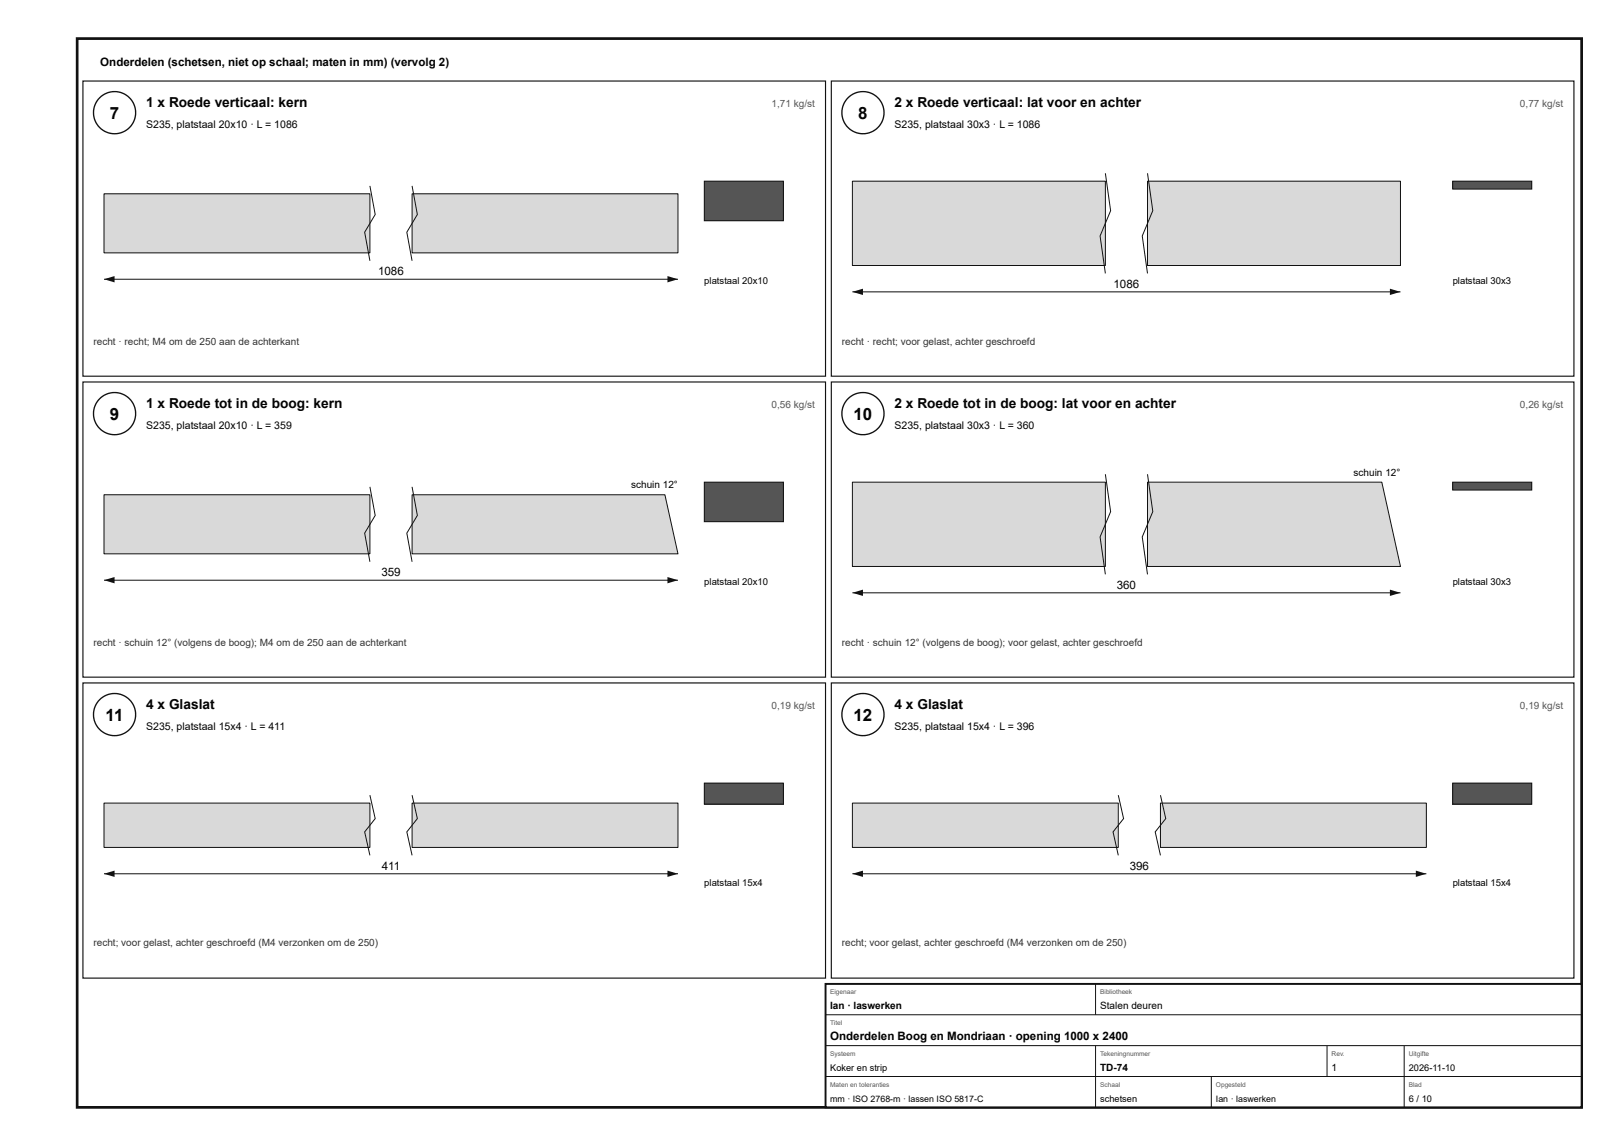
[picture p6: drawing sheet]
<svg xmlns="http://www.w3.org/2000/svg" width="420mm" height="297mm" viewBox="0 0 420 297" stroke-linecap="round" stroke-linejoin="round" font-family="sans-serif">
<defs><g id="words">
<g font-size="4.4">
<text x="28.5" y="30.8">7</text>
<text x="222.5" y="30.8">8</text>
<text x="28.5" y="108.8">9</text>
<text x="221.3" y="108.8">10</text>
<text x="27.4" y="186.8">11</text>
<text x="221.3" y="186.8">12</text>
</g>
<g font-size="3.6">
<text x="37.9" y="27.8">1 x Roede verticaal: kern</text>
<text x="231.9" y="27.8">2 x Roede verticaal: lat voor en achter</text>
<text x="37.9" y="105.8">1 x Roede tot in de boog: kern</text>
<text x="231.9" y="105.8">2 x Roede tot in de boog: lat voor en achter</text>
<text x="37.9" y="183.8">4 x Glaslat</text>
<text x="231.9" y="183.8">4 x Glaslat</text>
</g>
<g font-size="3">
<text x="26" y="17">Onderdelen (schetsen, niet op schaal; maten in mm) (vervolg 2)</text>
<text x="98" y="71.3">1086</text>
<text x="288.7" y="74.5">1086</text>
<text x="98.9" y="149.3">359</text>
<text x="289.5" y="152.5">360</text>
<text x="99" y="225.4">411</text>
<text x="292.8" y="225.4">396</text>
<text x="215.2" y="269.6">Onderdelen Boog en Mondriaan · opening 1000 x 2400</text>
</g>
<g font-size="2.7">
<text x="37.9" y="33.3">S235, platstaal 20x10 · L = 1086</text>
<text x="231.9" y="33.3">S235, platstaal 30x3 · L = 1086</text>
<text x="37.9" y="111.3">S235, platstaal 20x10 · L = 359</text>
<text x="231.9" y="111.3">S235, platstaal 30x3 · L = 360</text>
<text x="37.9" y="189.3">S235, platstaal 15x4 · L = 411</text>
<text x="231.9" y="189.3">S235, platstaal 15x4 · L = 396</text>
</g>
<g font-size="2.6" fill="#555">
<text x="200" y="27.8">1,71 kg/st</text>
<text x="394" y="27.8">0,77 kg/st</text>
<text x="200" y="105.8">0,56 kg/st</text>
<text x="394" y="105.8">0,26 kg/st</text>
<text x="200" y="183.8">0,19 kg/st</text>
<text x="394" y="183.8">0,19 kg/st</text>
</g>
<g font-size="2.6" fill="#333">
<text x="24.2" y="89.3">recht · recht; M4 om de 250 aan de achterkant</text>
<text x="218.2" y="89.3">recht · recht; voor gelast, achter geschroefd</text>
<text x="24.2" y="167.3">recht · schuin 12° (volgens de boog); M4 om de 250 aan de achterkant</text>
<text x="218.2" y="167.3">recht · schuin 12° (volgens de boog); voor gelast, achter geschroefd</text>
<text x="24.2" y="245.3">recht; voor gelast, achter geschroefd (M4 verzonken om de 250)</text>
<text x="218.2" y="245.3">recht; voor gelast, achter geschroefd (M4 verzonken om de 250)</text>
</g>
<g font-size="2.6">
<text x="350.9" y="123.3">schuin 12°</text>
<text x="163.6" y="126.6">schuin 12°</text>
<text x="215.2" y="261.6">Ian · laswerken</text>
<text x="285.2" y="261.6">Stalen deuren</text>
<text x="285.2" y="277.6">TD-74</text>
<text x="345.2" y="277.6">1</text>
</g>
<g font-size="2.5">
<text x="182.6" y="73.6">platstaal 20x10</text>
<text x="376.6" y="73.6">platstaal 30x3</text>
<text x="182.6" y="151.6">platstaal 20x10</text>
<text x="376.6" y="151.6">platstaal 30x3</text>
<text x="182.6" y="229.6">platstaal 15x4</text>
<text x="376.6" y="229.6">platstaal 15x4</text>
</g>
<g font-size="2.4">
<text x="215.2" y="277.6">Koker en strip</text>
<text x="365.2" y="277.6">2026-11-10</text>
<text x="285.2" y="285.6">schetsen</text>
<text x="365.2" y="285.6">6 / 10</text>
</g>
<g font-size="2.3">
<text x="215.2" y="285.6">mm · ISO 2768-m · lassen ISO 5817-C</text>
<text x="315.2" y="285.6">Ian · laswerken</text>
</g>
<g font-size="1.7" fill="#555">
<text x="215.2" y="257.6">Eigenaar</text>
<text x="285.2" y="257.6">Bibliotheek</text>
<text x="215.2" y="265.6">Titel</text>
<text x="215.2" y="273.6">Systeem</text>
<text x="285.2" y="273.6">Tekeningnummer</text>
<text x="345.2" y="273.6">Rev.</text>
<text x="365.2" y="273.6">Uitgifte</text>
<text x="215.2" y="281.6">Maten en toleranties</text>
<text x="285.2" y="281.6">Schaal</text>
<text x="315.2" y="281.6">Opgesteld</text>
<text x="365.2" y="281.6">Blad</text>
</g>
</g></defs>
<path d="M20 10h390v277h-390z" fill="none" stroke="#111" stroke-width=".7" stroke-linecap="butt"/>
<path d="M21.5 21h192.5v76.5h-192.5z" fill="none" stroke="#111" stroke-width=".3"/>
<circle cx="29.7" cy="29.2" r="5.5" fill="#fff"/>
<circle cx="29.7" cy="29.2" r="5.5" fill="none" stroke="#111" stroke-width=".35"/>
<path d="M27 50.2h68.9v15.3h-68.9z" fill="#d7dadc"/>
<path d="M27 50.2h68.9v15.3h-68.9z" fill="none" stroke="#111" stroke-width=".26"/>
<path d="M106.8 50.2h68.9v15.3h-68.9z" fill="#d7dadc"/>
<path d="M95.9 48.2l1.4 7.4-2.8 4.6 1.4 7.4M106.8 50.2h68.9v15.3h-68.9zM106.8 48.2l1.4 7.4-2.7 4.6 1.3 7.4M27 72.4h148.7" fill="none" stroke="#111" stroke-width=".26"/>
<g fill="#111">
<path d="M27 72.4l2.7-.8v1.6z"/>
<path d="M173 71.6l2.7 .8-2.7 .8z"/>
</g>
<path d="M182.6 47h20.5v10.2h-20.5z" fill="#555"/>
<path d="M182.6 47h20.5v10.2h-20.5z" fill="none" stroke="#111" stroke-width=".26"/>
<path d="M215.5 21h192.5v76.5h-192.5z" fill="none" stroke="#111" stroke-width=".3"/>
<circle cx="223.7" cy="29.2" r="5.5" fill="#fff"/>
<circle cx="223.7" cy="29.2" r="5.5" fill="none" stroke="#111" stroke-width=".35"/>
<path d="M221 47h65.5v21.8h-65.5z" fill="#d7dadc"/>
<path d="M221 47h65.5v21.8h-65.5z" fill="none" stroke="#111" stroke-width=".26"/>
<path d="M297.5 47h65.5v21.8h-65.5z" fill="#d7dadc"/>
<path d="M286.5 44.9l1.4 9.7-2.7 6.6 1.3 9.7M297.5 47h65.5v21.8h-65.5zM297.5 44.9l1.3 9.7-2.7 6.6 1.4 9.7M221 75.6h142" fill="none" stroke="#111" stroke-width=".26"/>
<g fill="#111">
<path d="M221 75.6l2.7-.8v1.7z"/>
<path d="M360.3 74.8l2.7 .8-2.7 .9z"/>
</g>
<path d="M376.6 47h20.5v2h-20.5z" fill="#555"/>
<path d="M376.6 47h20.5v2h-20.5z" fill="none" stroke="#111" stroke-width=".26"/>
<path d="M21.5 99h192.5v76.5h-192.5z" fill="none" stroke="#111" stroke-width=".3"/>
<circle cx="29.7" cy="107.2" r="5.5" fill="#fff"/>
<circle cx="29.7" cy="107.2" r="5.5" fill="none" stroke="#111" stroke-width=".35"/>
<path d="M27 128.2h68.9v15.3h-68.9z" fill="#d7dadc"/>
<path d="M27 128.2h68.9v15.3h-68.9z" fill="none" stroke="#111" stroke-width=".26"/>
<path d="M106.8 128.2h65.6l3.3 15.3h-68.9z" fill="#d7dadc"/>
<path d="M95.9 126.2l1.4 7.4-2.8 4.6 1.4 7.4M106.8 128.2h65.6l3.3 15.3h-68.9zM106.8 126.2l1.4 7.4-2.7 4.6 1.3 7.4M27 150.4h148.7" fill="none" stroke="#111" stroke-width=".26"/>
<g fill="#111">
<path d="M27 150.4l2.7-.9v1.7z"/>
<path d="M173 149.5l2.7 .9-2.7 .8z"/>
</g>
<path d="M182.6 125h20.5v10.2h-20.5z" fill="#555"/>
<path d="M182.6 125h20.5v10.2h-20.5z" fill="none" stroke="#111" stroke-width=".26"/>
<path d="M215.5 99h192.5v76.5h-192.5z" fill="none" stroke="#111" stroke-width=".3"/>
<circle cx="223.7" cy="107.2" r="5.5" fill="#fff"/>
<circle cx="223.7" cy="107.2" r="5.5" fill="none" stroke="#111" stroke-width=".35"/>
<path d="M221 125h65.5v21.8h-65.5z" fill="#d7dadc"/>
<path d="M221 125h65.5v21.8h-65.5z" fill="none" stroke="#111" stroke-width=".26"/>
<path d="M297.5 125h60.7l4.8 21.8h-65.5z" fill="#d7dadc"/>
<path d="M286.5 122.9l1.4 9.7-2.7 6.6 1.3 9.7M297.5 125h60.7l4.8 21.8h-65.5zM297.5 122.9l1.3 9.7-2.7 6.6 1.4 9.7M221 153.6h142" fill="none" stroke="#111" stroke-width=".26"/>
<g fill="#111">
<path d="M221 153.6l2.7-.8v1.7z"/>
<path d="M360.3 152.8l2.7 .8-2.7 .9z"/>
</g>
<path d="M376.6 125h20.5v2h-20.5z" fill="#555"/>
<path d="M376.6 125h20.5v2h-20.5z" fill="none" stroke="#111" stroke-width=".26"/>
<path d="M21.5 177h192.5v76.5h-192.5z" fill="none" stroke="#111" stroke-width=".3"/>
<circle cx="29.7" cy="185.2" r="5.5" fill="#fff"/>
<circle cx="29.7" cy="185.2" r="5.5" fill="none" stroke="#111" stroke-width=".35"/>
<path d="M27 208.1h68.9v11.5h-68.9z" fill="#d7dadc"/>
<path d="M27 208.1h68.9v11.5h-68.9z" fill="none" stroke="#111" stroke-width=".26"/>
<path d="M106.8 208.1h68.9v11.5h-68.9z" fill="#d7dadc"/>
<path d="M95.9 206.1l1.4 6.1-2.8 3.4 1.4 6.1M106.8 208.1h68.9v11.5h-68.9zM106.8 206.1l1.4 6.1-2.7 3.4 1.3 6.1M27 226.5h148.7" fill="none" stroke="#111" stroke-width=".26"/>
<g fill="#111">
<path d="M27 226.5l2.7-.9v1.7z"/>
<path d="M173 225.6l2.7 .9-2.7 .8z"/>
</g>
<path d="M182.6 203h20.5v5.4h-20.5z" fill="#555"/>
<path d="M182.6 203h20.5v5.4h-20.5z" fill="none" stroke="#111" stroke-width=".26"/>
<path d="M215.5 177h192.5v76.5h-192.5z" fill="none" stroke="#111" stroke-width=".3"/>
<circle cx="223.7" cy="185.2" r="5.5" fill="#fff"/>
<circle cx="223.7" cy="185.2" r="5.5" fill="none" stroke="#111" stroke-width=".35"/>
<path d="M221 208.1h68.9v11.5h-68.9z" fill="#d7dadc"/>
<path d="M221 208.1h68.9v11.5h-68.9z" fill="none" stroke="#111" stroke-width=".26"/>
<path d="M300.8 208.1h68.9v11.5h-68.9z" fill="#d7dadc"/>
<path d="M289.9 206.1l1.4 6.1-2.8 3.4 1.4 6.1M300.8 208.1h68.9v11.5h-68.9zM300.8 206.1l1.4 6.1-2.7 3.4 1.3 6.1M221 226.5h148.7" fill="none" stroke="#111" stroke-width=".26"/>
<g fill="#111">
<path d="M221 226.5l2.7-.9v1.7z"/>
<path d="M367 225.6l2.7 .9-2.7 .8z"/>
</g>
<path d="M376.6 203h20.5v5.4h-20.5z" fill="#555"/>
<path d="M376.6 203h20.5v5.4h-20.5z" fill="none" stroke="#111" stroke-width=".26"/>
<path d="M214 255h196v32h-196z" fill="#fff"/>
<path d="M214 255h196v32h-196z" fill="none" stroke="#111" stroke-width=".5"/>
<path d="M284 255v8M214 263h196M214 271h196M214 279h196M284 271v16M314 279v8M344 271v8M364 271v16" fill="none" stroke="#111" stroke-width=".26"/>
<use href="#words"/>
</svg>
